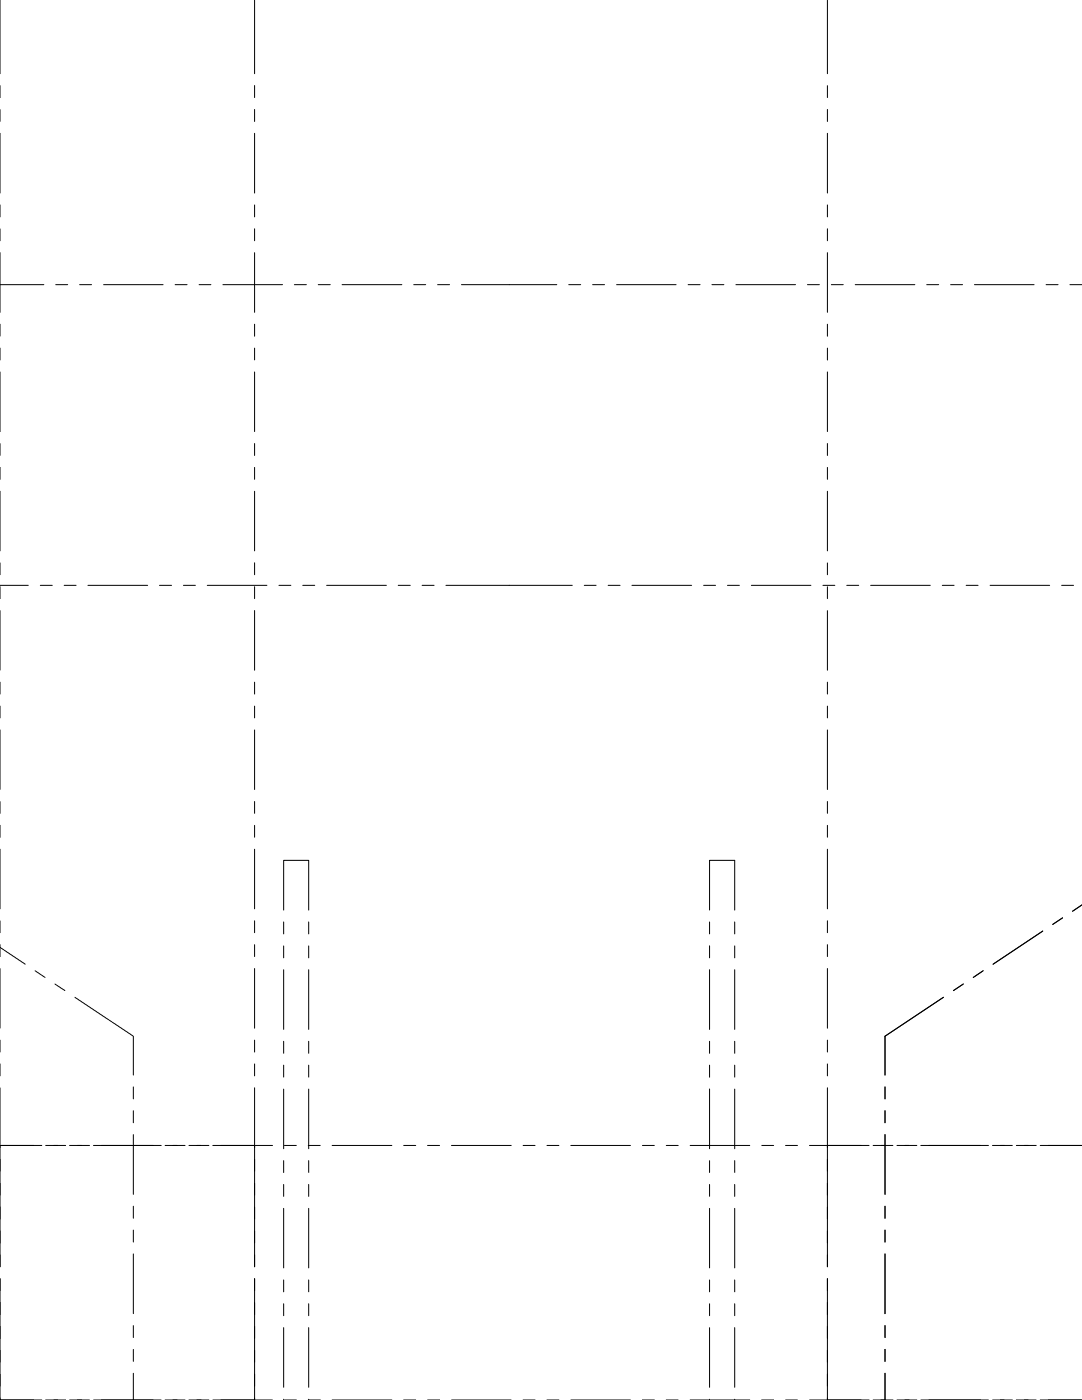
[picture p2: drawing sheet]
<svg xmlns="http://www.w3.org/2000/svg" width="216mm" height="279mm" viewBox="0 0 216 279" stroke-linecap="round" stroke-linejoin="round" font-family="sans-serif">
<!-- layer: Reference -->
<g fill="none" stroke="#000" stroke-width=".2">
<path d="M0 0v14.7M0 17.1v2.4M50.8 0v14.7M50.8 17.1v2.4M165.1 0v14.7M165.1 17.1v2.4M0 21.8v2.4M0 26.6v11.9M50.8 21.8v2.4M50.8 26.6v11.9M165.1 21.8v2.4M165.1 26.6v11.9"/>
<path d="M0 56.8h8.7M0 40.9v2.4M0 45.7v2.3M0 50.4v11.9M11.1 56.8h2.4M15.9 56.8h2.4M20.7 56.8h11.9M34.9 56.8h2.4M39.7 56.8h2.4M44.5 56.8h11.9M50.8 40.9v2.4M50.8 45.7v2.3"/>
<path d="M50.8 50.4v11.9M58.7 56.8h2.4M63.5 56.8h2.4M68.3 56.8h11.9M82.5 56.8h2.4M87.3 56.8h2.4M92.1 56.8h19M113.5 56.8h2.4M118.3 56.8h2.3M123 56.8h11.9M137.3 56.8h2.4M142.1 56.8h2.3"/>
<path d="M146.8 56.8h11.9M161.1 56.8h2.4M165.1 40.9v2.4M165.1 45.7v2.3M165.1 50.4v11.9M165.9 56.8h2.4M170.6 56.8h11.9M184.9 56.8h2.4M189.7 56.8h2.4M194.4 56.8h12M208.7 56.8h2.4M213.5 56.8h2.4"/>
<path d="M0 64.7v2.4M0 69.5v2.3M0 74.2v11.9M50.8 64.7v2.4M50.8 69.5v2.3M50.8 74.2v11.9M165.1 64.7v2.4M165.1 69.5v2.3M165.1 74.2v11.9M0 88.5v2.4M0 93.3v2.4M0 98v11.9"/>
<path d="M50.8 88.5v2.4M50.8 93.3v2.4M50.8 98v11.9M165.1 88.5v2.4M165.1 93.3v2.4M165.1 98v11.9M0 116.8h5.7M0 112.3v2.4M0 117.1v2.4M8 116.8h2.4M12.8 116.8h2.4M17.5 116.8h12"/>
<path d="M31.8 116.8h2.4M36.6 116.8h2.4M41.4 116.8h11.9M50.8 112.3v2.4M50.8 117.1v2.4M55.6 116.8h2.4M60.4 116.8h2.4M65.2 116.8h11.9M79.5 116.8h2.4M84.2 116.8h2.4M89 116.8h25.2M116.6 116.8h2.4"/>
<path d="M121.3 116.8h2.4M126.1 116.8h11.9M140.4 116.8h2.4M145.2 116.8h2.3M149.9 116.8h11.9M164.2 116.8h2.4M165.1 112.3v2.4M165.1 117.1v2.4M169 116.8h2.3M173.7 116.8h11.9M188 116.8h2.4M192.8 116.8h2.4"/>
<path d="M197.5 116.8h11.9M211.8 116.8h2.4M0 121.9v11.9M0 136.1v2.4M50.8 121.9v11.9M50.8 136.1v2.4M165.1 121.9v11.9M165.1 136.1v2.4M0 140.9v2.4M0 145.7v11.9M0 160v2.3M50.8 140.9v2.4"/>
<path d="M50.8 145.7v11.9M50.8 160v2.3M165.1 140.9v2.4M165.1 145.7v11.9M165.1 160v2.3M0 164.7v2.4M0 169.5v11.9M50.8 164.7v2.4M50.8 169.5v11.9M165.1 164.7v2.4M165.1 169.5v11.9M0 189.1l5 3.3"/>
<path d="M0 183.8v2.3M0 188.5v2.4M0 193.3v11.9M7 193.7l2 1.4M11 196.4l2 1.3M14.9 199l11.7 7.8v7.7M50.8 183.8v2.3M50.8 188.5v2.4M50.8 193.3v11.9M56.6 181.6v-9.9h5v9.9M56.6 184v2.4M56.6 188.8v2.4"/>
<path d="M56.6 193.5v11.9M61.6 184v2.4M61.6 188.8v2.4M61.6 193.5v11.9M141.6 181.6v-9.9h5v9.9M141.6 184v2.4M141.6 188.8v2.4M141.6 193.5v11.9M146.6 184v2.4M146.6 188.8v2.4M146.6 193.5v11.9M165.1 183.8v2.3"/>
<path d="M165.1 188.5v2.4M165.1 193.3v11.9M188.3 199l-11.7 7.8v7.7M192.2 196.4l-2 1.3M196.2 193.7l-2 1.4M208.1 185.8l-9.9 6.6M212 183.2l-1.9 1.3M215.9 180.6l-1.9 1.3M0 207.6v2.4M0 212.3v2.4M0 217.1v11.9M26.6 216.9v2.4"/>
<path d="M50.8 207.6v2.4M50.8 212.3v2.4M50.8 217.1v11.9M56.6 207.8v2.4M56.6 212.6v2.4M56.6 217.3v12M61.6 207.8v2.4M61.6 212.6v2.4M61.6 217.3v12M141.6 207.8v2.4M141.6 212.6v2.4M141.6 217.3v12"/>
<path d="M146.6 207.8v2.4M146.6 212.6v2.4M146.6 217.3v12M165.1 207.6v2.4M165.1 212.3v2.4M165.1 217.1v11.9M176.6 216.9v2.4M0 231.4v2.4M0 236.1v2.4M0 228.6h8.3M6.8 228.6h-6.8v14.7M9.1 228.6h4"/>
<path d="M13.9 228.6h4M18.6 228.6h13.6M26.6 221.7v2.4M26.6 226.4v12M32.9 228.6h4M37.7 228.6h4M42.5 228.6h11.9M44 228.6h6.8v14.7M50.8 231.4v2.4M50.8 236.1v2.4M56.6 231.6v2.4M56.6 236.4v2.4"/>
<path d="M56.7 228.6h2.4M61.5 228.6h2.4M61.6 231.6v2.4M61.6 236.4v2.4M66.3 228.6h11.9M80.6 228.6h2.4M85.3 228.6h2.4M90.1 228.6h11.9M104.4 228.6h2.4M109.1 228.6h2.4M113.9 228.6h11.9M128.2 228.6h2.4"/>
<path d="M132.9 228.6h2.4M137.7 228.6h11.9M141.6 231.6v2.4M141.6 236.4v2.4M146.6 231.6v2.4M146.6 236.4v2.4M152 228.6h2.4M156.8 228.6h2.3M161.5 228.6h11.9M165.1 231.4v2.4M165.1 236.1v2.4M171.8 228.6h-6.7v14.7"/>
<path d="M174.2 228.6h4M176.6 221.7v2.4M176.6 226.4v12M179 228.6h3.9M183.7 228.6h13.5M198 228.6h4M202.8 228.6h4M207.6 228.6h8.3M0 240.9v11.9M0 255.2v11.9M26.6 240.7v2.4M26.6 245.5v2.4"/>
<path d="M26.6 250.3v11.9M50.8 240.9v11.9M50.8 255.2v11.9M56.6 241.2v11.8M56.6 255.4v2.4M61.6 241.2v11.8M61.6 255.4v2.4M141.6 241.2v11.8M141.6 255.4v2.4M146.6 241.2v11.8M146.6 255.4v2.4M165.1 240.9v11.9"/>
<path d="M165.1 255.2v24.2M176.6 240.7v2.4M176.6 245.5v2.4M176.6 250.3v11.9M0 264.7v14.7h8.3M0 279v.4h6.8M0 269.5v2.4M0 274.2v2.4M9.1 279.4h4M13.9 279.4h4M18.6 279.4h13.6M26.6 264.5v2.4"/>
<path d="M26.6 269.3v2.4M26.6 274.1v5.3M32.9 279.4h4M37.7 279.4h4M42.5 279.4h11.9M50.8 264.7v14.7h-6.8M50.8 269.5v2.4M50.8 274.2v2.4M50.8 279v.4M56.6 260.2v2.4M56.6 265v11.9M56.6 279.3v.1"/>
<path d="M56.7 279.4h2.4M61.5 279.4h2.4M61.6 260.2v2.4M61.6 265v11.9M61.6 279.3v.1M66.3 279.4h11.9M80.6 279.4h2.4M85.3 279.4h2.4M90.1 279.4h11.9M104.4 279.4h2.4M109.1 279.4h2.4M113.9 279.4h11.9"/>
<path d="M128.2 279.4h2.4M132.9 279.4h2.4M137.7 279.4h11.9M141.6 260.2v2.4M141.6 265v11.9M141.6 279.3v.1M146.6 260.2v2.4M146.6 265v11.9M146.6 279.3v.1M152 279.4h2.4M156.8 279.4h2.3M161.5 279.4h11.9"/>
<path d="M174.2 279.4h4M176.6 264.5v2.4M176.6 269.3v2.4M176.6 274.1v5.3M179 279.4h3.9M183.7 279.4h13.5M198 279.4h4M202.8 279.4h4M207.6 279.4h8.3"/>
</g>
</svg>
